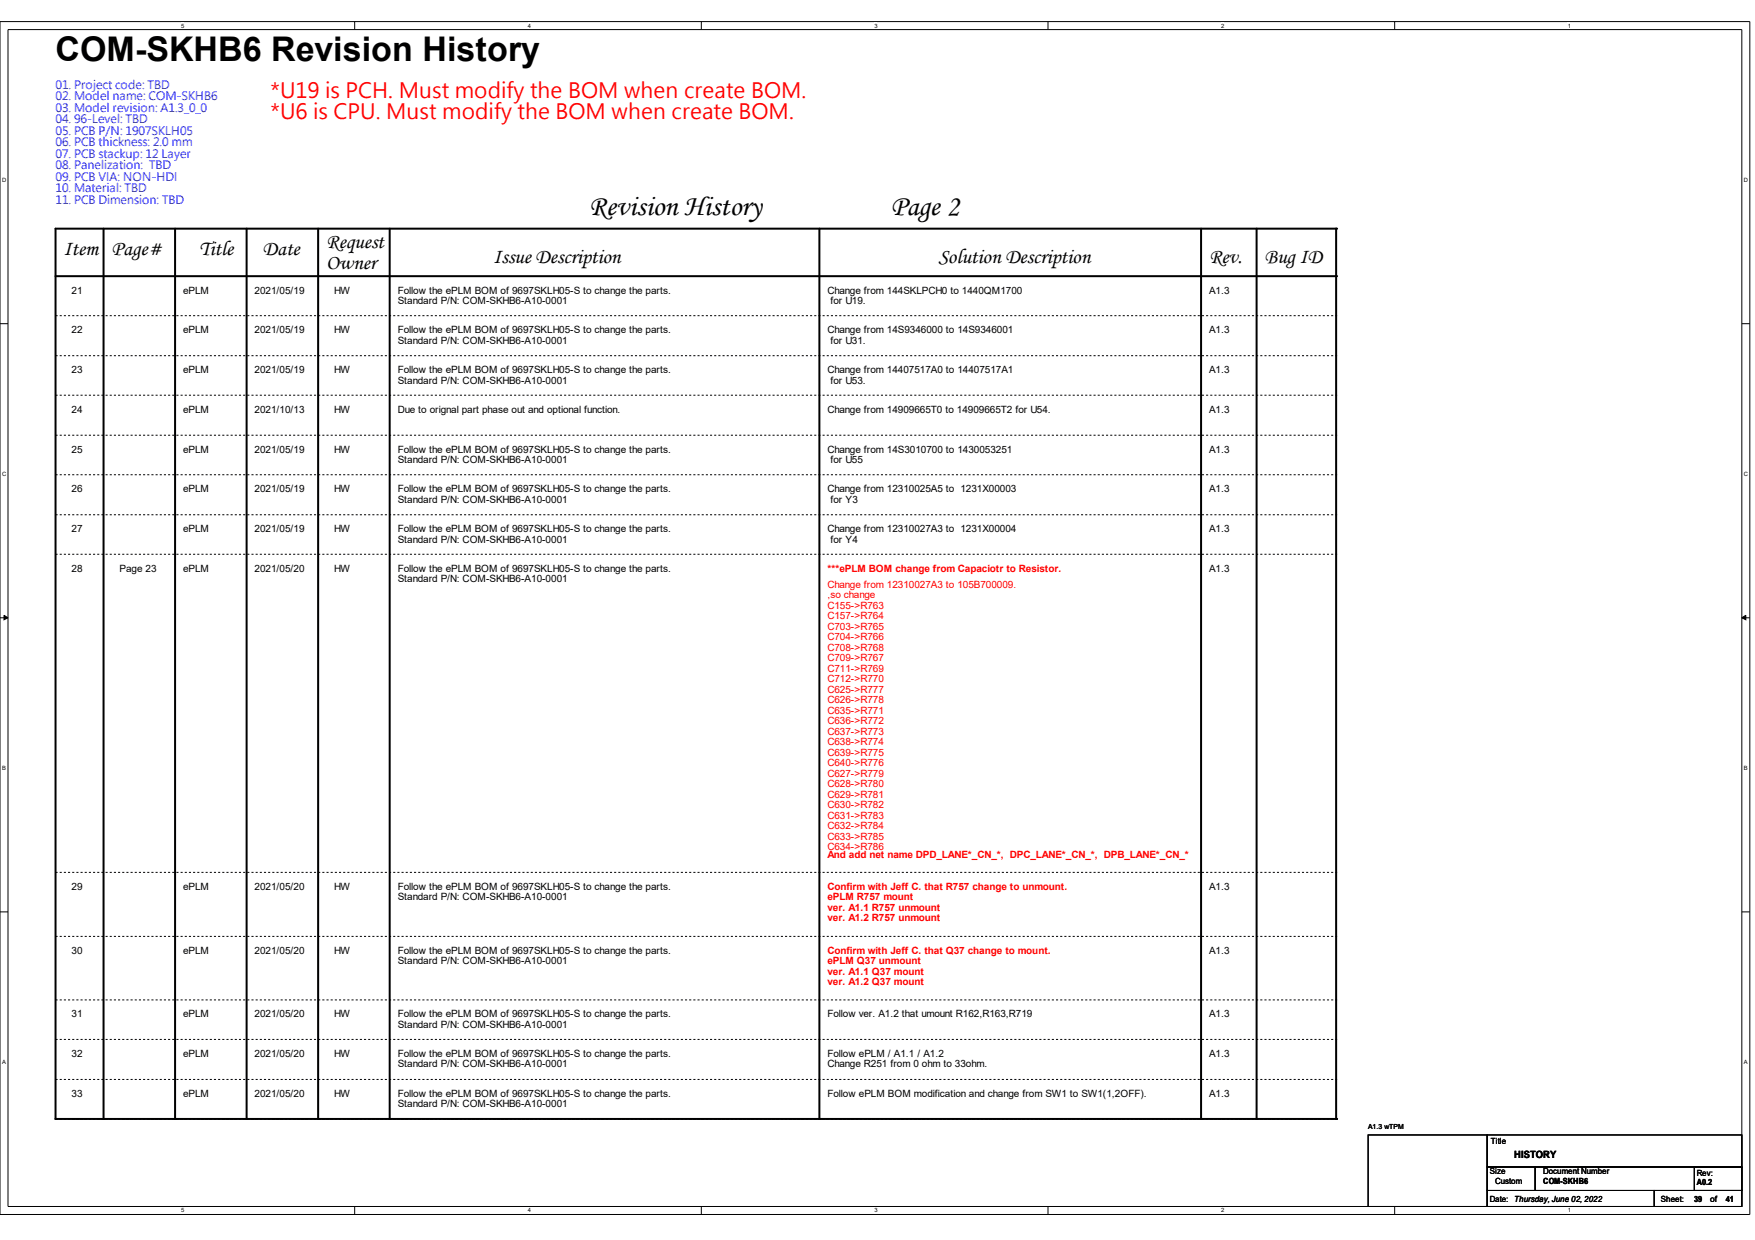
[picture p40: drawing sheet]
<svg xmlns="http://www.w3.org/2000/svg" width="297mm" height="210mm" viewBox="0 0 297 210" stroke-linecap="round" stroke-linejoin="round" font-family="sans-serif">
<defs><g id="words">
<text font-size="5.8" x="9.4" y="10.3">COM-SKHB6 Revision History</text>
<g font-size="4.9">
<text x="99.7" y="36.4">Revision History</text>
<text x="150.8" y="36.4">Page 2</text>
</g>
<g font-size="3.6" fill="#f00">
<text x="45.8" y="16.6">*U19 is PCH. Must modify the BOM when create BOM.</text>
<text x="45.8" y="20.2">*U6 is CPU. Must modify the BOM when create BOM.</text>
</g>
<g font-size="3.6">
<text x="55.2" y="41.9">Request</text>
<text x="10.8" y="43.2">Item</text>
<text x="18.9" y="43.2">Page#</text>
<text x="33.7" y="43.2">Title</text>
<text x="44.4" y="43.2">Date</text>
<text x="55.2" y="45.6">Owner</text>
<text x="83.5" y="44.5">Issue Description</text>
<text x="158.8" y="44.5">Solution Description</text>
<text x="204.6" y="44.5">Rev.</text>
<text x="214" y="44.5">Bug ID</text>
</g>
<g font-size="1.9" fill="#00f">
<text x="9.4" y="15">01. Project code: TBD</text>
<text x="9.4" y="16.9">02. Model name: COM-SKHB6</text>
<text x="9.4" y="18.9">03. Model revision: A1.3_0_0</text>
<text x="9.4" y="20.8">04. 96-Level: TBD</text>
<text x="9.4" y="22.8">05. PCB P/N: 1907SKLH05</text>
<text x="9.4" y="24.7">06. PCB thickness: 2.0 mm</text>
<text x="9.4" y="26.7">07. PCB stackup: 12 Layer</text>
<text x="9.4" y="28.6">08. Panelization: TBD</text>
<text x="9.4" y="30.6">09. PCB VIA: NON-HDI</text>
<text x="9.4" y="32.5">10. Material: TBD</text>
<text x="9.4" y="34.5">11. PCB Dimension: TBD</text>
</g>
<g font-size="1.7">
<text x="12.1" y="49.7">21</text>
<text x="31" y="49.7">ePLM</text>
<text x="43.1" y="49.7">2021/05/19</text>
<text x="56.6" y="49.7">HW</text>
<text x="67.3" y="49.7">Follow the ePLM BOM of 9697SKLH05-S to change the parts.</text>
<text x="67.3" y="51.5">Standard P/N: COM-SKHB6-A10-0001</text>
<text x="140" y="49.7">Change from 144SKLPCH0 to 1440QM1700</text>
<text x="140.5" y="51.5">for U19.</text>
<text x="204.6" y="49.7">A1.3</text>
<text x="12.1" y="56.4">22</text>
<text x="31" y="56.4">ePLM</text>
<text x="43.1" y="56.4">2021/05/19</text>
<text x="56.6" y="56.4">HW</text>
<text x="67.3" y="56.4">Follow the ePLM BOM of 9697SKLH05-S to change the parts.</text>
<text x="67.3" y="58.2">Standard P/N: COM-SKHB6-A10-0001</text>
<text x="140" y="56.4">Change from 14S9346000 to 14S9346001</text>
<text x="140.5" y="58.2">for U31.</text>
<text x="204.6" y="56.4">A1.3</text>
<text x="12.1" y="63.2">23</text>
<text x="31" y="63.2">ePLM</text>
<text x="43.1" y="63.2">2021/05/19</text>
<text x="56.6" y="63.2">HW</text>
<text x="67.3" y="63.2">Follow the ePLM BOM of 9697SKLH05-S to change the parts.</text>
<text x="67.3" y="65">Standard P/N: COM-SKHB6-A10-0001</text>
<text x="140" y="63.2">Change from 14407517A0 to 14407517A1</text>
<text x="140.5" y="65">for U53.</text>
<text x="204.6" y="63.2">A1.3</text>
<text x="12.1" y="69.9">24</text>
<text x="31" y="69.9">ePLM</text>
<text x="43.1" y="69.9">2021/10/13</text>
<text x="56.6" y="69.9">HW</text>
<text x="67.3" y="69.9">Due to orignal part phase out and optional function.</text>
<text x="140" y="69.9">Change from 14909665T0 to 14909665T2 for U54.</text>
<text x="204.6" y="69.9">A1.3</text>
<text x="12.1" y="76.6">25</text>
<text x="31" y="76.6">ePLM</text>
<text x="43.1" y="76.6">2021/05/19</text>
<text x="56.6" y="76.6">HW</text>
<text x="67.3" y="76.6">Follow the ePLM BOM of 9697SKLH05-S to change the parts.</text>
<text x="140" y="76.6">Change from 14S3010700 to 1430053251</text>
<text x="204.6" y="76.6">A1.3</text>
<text x="12.1" y="83.3">26</text>
<text x="31" y="83.3">ePLM</text>
<text x="43.1" y="83.3">2021/05/19</text>
<text x="56.6" y="83.3">HW</text>
<text x="67.3" y="78.4">Standard P/N: COM-SKHB6-A10-0001</text>
<text x="67.3" y="83.3">Follow the ePLM BOM of 9697SKLH05-S to change the parts.</text>
<text x="140" y="83.3">Change from 12310025A5 to 1231X00003</text>
<text x="140.5" y="78.4">for U55</text>
<text x="204.6" y="83.3">A1.3</text>
<text x="67.3" y="85.1">Standard P/N: COM-SKHB6-A10-0001</text>
<text x="140.5" y="85.1">for Y3</text>
<text x="12.1" y="90.1">27</text>
<text x="31" y="90.1">ePLM</text>
<text x="43.1" y="90.1">2021/05/19</text>
<text x="56.6" y="90.1">HW</text>
<text x="67.3" y="90.1">Follow the ePLM BOM of 9697SKLH05-S to change the parts.</text>
<text x="67.3" y="91.9">Standard P/N: COM-SKHB6-A10-0001</text>
<text x="140" y="90.1">Change from 12310027A3 to 1231X00004</text>
<text x="140.5" y="91.9">for Y4</text>
<text x="204.6" y="90.1">A1.3</text>
<text x="12.1" y="96.8">28</text>
<text x="20.2" y="96.8">Page 23</text>
<text x="31" y="96.8">ePLM</text>
<text x="43.1" y="96.8">2021/05/20</text>
<text x="56.6" y="96.8">HW</text>
<text x="67.3" y="96.8">Follow the ePLM BOM of 9697SKLH05-S to change the parts.</text>
<text x="67.3" y="98.6">Standard P/N: COM-SKHB6-A10-0001</text>
<text x="204.6" y="96.8">A1.3</text>
<text x="12.1" y="150.6">29</text>
<text x="31" y="150.6">ePLM</text>
<text x="43.1" y="150.6">2021/05/20</text>
<text x="56.6" y="150.6">HW</text>
<text x="67.3" y="150.6">Follow the ePLM BOM of 9697SKLH05-S to change the parts.</text>
<text x="67.3" y="152.4">Standard P/N: COM-SKHB6-A10-0001</text>
<text x="204.6" y="150.6">A1.3</text>
<text x="12.1" y="161.5">30</text>
<text x="31" y="161.5">ePLM</text>
<text x="43.1" y="161.5">2021/05/20</text>
<text x="56.6" y="161.5">HW</text>
<text x="67.3" y="161.5">Follow the ePLM BOM of 9697SKLH05-S to change the parts.</text>
<text x="204.6" y="161.5">A1.3</text>
<text x="67.3" y="163.3">Standard P/N: COM-SKHB6-A10-0001</text>
<text x="12.1" y="172.2">31</text>
<text x="31" y="172.2">ePLM</text>
<text x="43.1" y="172.2">2021/05/20</text>
<text x="56.6" y="172.2">HW</text>
<text x="67.3" y="172.2">Follow the ePLM BOM of 9697SKLH05-S to change the parts.</text>
<text x="140" y="172.2">Follow ver. A1.2 that umount R162,R163,R719</text>
<text x="204.6" y="172.2">A1.3</text>
<text x="12.1" y="178.9">32</text>
<text x="31" y="178.9">ePLM</text>
<text x="43.1" y="178.9">2021/05/20</text>
<text x="56.6" y="178.9">HW</text>
<text x="67.3" y="174">Standard P/N: COM-SKHB6-A10-0001</text>
<text x="67.3" y="178.9">Follow the ePLM BOM of 9697SKLH05-S to change the parts.</text>
<text x="140" y="178.9">Follow ePLM / A1.1 / A1.2</text>
<text x="204.6" y="178.9">A1.3</text>
<text x="12.1" y="185.7">33</text>
<text x="31" y="185.7">ePLM</text>
<text x="43.1" y="185.7">2021/05/20</text>
<text x="56.6" y="185.7">HW</text>
<text x="67.3" y="180.7">Standard P/N: COM-SKHB6-A10-0001</text>
<text x="67.3" y="185.7">Follow the ePLM BOM of 9697SKLH05-S to change the parts.</text>
<text x="140" y="180.7">Change R251 from 0 ohm to 33ohm.</text>
<text x="140" y="185.7">Follow ePLM BOM modification and change from SW1 to SW1(1,2OFF).</text>
<text x="204.6" y="185.7">A1.3</text>
<text x="67.3" y="187.5">Standard P/N: COM-SKHB6-A10-0001</text>
<text x="256.3" y="196">HISTORY</text>
</g>
<g font-size="1.7" fill="#f00">
<text x="140" y="96.8">***ePLM BOM change from Capaciotr to Resistor.</text>
<text x="140" y="99.5">Change from 12310027A3 to 105B700009.</text>
<text x="140" y="101.3">,so change</text>
<text x="140" y="103.1">C155-&gt;R763</text>
<text x="140" y="104.8">C157-&gt;R764</text>
<text x="140" y="106.6">C703-&gt;R765</text>
<text x="140" y="108.4">C704-&gt;R766</text>
<text x="140" y="110.2">C708-&gt;R768</text>
<text x="140" y="111.9">C709-&gt;R767</text>
<text x="140" y="113.7">C711-&gt;R769</text>
<text x="140" y="115.5">C712-&gt;R770</text>
<text x="140" y="117.3">C625-&gt;R777</text>
<text x="140" y="119.1">C626-&gt;R778</text>
<text x="140" y="120.8">C635-&gt;R771</text>
<text x="140" y="122.6">C636-&gt;R772</text>
<text x="140" y="124.4">C637-&gt;R773</text>
<text x="140" y="126.2">C638-&gt;R774</text>
<text x="140" y="127.9">C639-&gt;R775</text>
<text x="140" y="129.7">C640-&gt;R776</text>
<text x="140" y="131.5">C627-&gt;R779</text>
<text x="140" y="133.3">C628-&gt;R780</text>
<text x="140" y="135.1">C629-&gt;R781</text>
<text x="140" y="136.8">C630-&gt;R782</text>
<text x="140" y="138.6">C631-&gt;R783</text>
<text x="140" y="140.4">C632-&gt;R784</text>
<text x="140" y="142.2">C633-&gt;R785</text>
<text x="140" y="143.9">C634-&gt;R786</text>
<text x="140" y="145.3">And add net name DPD_LANE*_CN_*, DPC_LANE*_CN_*, DPB_LANE*_CN_*</text>
<text x="140" y="150.6">Confirm with Jeff C. that R757 change to unmount.</text>
<text x="140" y="152.4">ePLM R757 mount</text>
<text x="140" y="154.2">ver. A1.1 R757 unmount</text>
<text x="140" y="156">ver. A1.2 R757 unmount</text>
<text x="140" y="161.5">Confirm with Jeff C. that Q37 change to mount.</text>
<text x="140" y="163.3">ePLM Q37 unmount</text>
<text x="140" y="165">ver. A1.1 Q37 mount</text>
<text x="140" y="166.8">ver. A1.2 Q37 mount</text>
</g>
<g font-size="1.4">
<text x="252.3" y="193.6">Title</text>
<text x="252.1" y="203.5">Date: Thursday, June 02, 2022</text>
<text x="252.1" y="198.8">Size</text>
<text x="253.1" y="200.5">Custom</text>
<text x="261.2" y="198.8">Document Number</text>
<text x="261.2" y="200.5">COM-SKHB6</text>
<text x="281.1" y="203.5">Sheet:</text>
<text x="286.8" y="203.5">39</text>
<text x="287.2" y="199.1">Rev:</text>
<text x="287.2" y="200.7">A0.2</text>
<text x="289.5" y="203.5">of</text>
<text x="292.1" y="203.5">41</text>
</g>
<text font-size="1.2" x="231.6" y="191.2">A1.3 wTPM</text>
<g font-size="1">
<text x="30.6" y="4.7">5</text>
<text x="89.3" y="4.7">4</text>
<text x="148" y="4.7">3</text>
<text x="206.7" y="4.7">2</text>
<text x="265.3" y="4.7">1</text>
<text x=".3" y="30.7">D</text>
<text x="295.1" y="30.7">D</text>
<text x=".3" y="80.5">C</text>
<text x="295.1" y="80.5">C</text>
<text x=".3" y="130.3">B</text>
<text x="295.1" y="130.3">B</text>
<text x=".3" y="180.1">A</text>
<text x="295.1" y="180.1">A</text>
<text x="30.6" y="205.2">5</text>
<text x="89.3" y="205.2">4</text>
<text x="148" y="205.2">3</text>
<text x="206.7" y="205.2">2</text>
<text x="265.3" y="205.2">1</text>
</g>
</g></defs>
<path d="M0 3.7h296.2v201.9h-296.2zM1.4 5h293.4v199.2h-293.4z" fill="none" stroke="#000" stroke-width=".17"/>
<g fill="#fff">
<path d="M30.6 3.8h.5v1h-.5z"/>
<path d="M30.6 204.4h.5v1h-.5z"/>
</g>
<path d="M60 3.7v1.3M60 204.2v1.4" fill="none" stroke="#000" stroke-width=".17"/>
<g fill="#fff">
<path d="M89.3 3.8h.4v1h-.4z"/>
<path d="M89.3 204.4h.4v1h-.4z"/>
</g>
<path d="M118.7 3.7v1.3M118.7 204.2v1.4" fill="none" stroke="#000" stroke-width=".17"/>
<g fill="#fff">
<path d="M148 3.8h.4v1h-.4z"/>
<path d="M148 204.4h.4v1h-.4z"/>
</g>
<path d="M177.4 3.7v1.3M177.4 204.2v1.4" fill="none" stroke="#000" stroke-width=".17"/>
<g fill="#fff">
<path d="M206.7 3.8h.4v1h-.4z"/>
<path d="M206.7 204.4h.4v1h-.4z"/>
</g>
<path d="M236.1 3.7v1.3M236.1 204.2v1.4" fill="none" stroke="#000" stroke-width=".17"/>
<g fill="#fff">
<path d="M265.3 3.8h.5v1h-.5z"/>
<path d="M265.3 204.4h.5v1h-.5z"/>
<path d="M.3 29.9h.5v1h-.5z"/>
<path d="M295.1 29.9h.6v1h-.6z"/>
<path d="M.3 79.7h.5v1h-.5z"/>
<path d="M295.1 79.7h.6v1h-.6z"/>
</g>
<path d="M0 54.8h1.4M294.8 54.8h1.4" fill="none" stroke="#000" stroke-width=".17"/>
<g fill="#fff">
<path d="M.3 129.5h.5v1h-.5z"/>
<path d="M295.1 129.5h.6v1h-.6z"/>
</g>
<path d="M0 104.6h1.4M294.8 104.6h1.4" fill="none" stroke="#000" stroke-width=".17"/>
<path d="M.7 104.2l.7 .4-.7 .3zM294.8 104.6l.7-.4v.7z" fill="#000" stroke="#000" stroke-width=".17"/>
<g fill="#fff">
<path d="M.3 179.3h.5v1h-.5z"/>
<path d="M295.1 179.3h.6v1h-.6z"/>
</g>
<path d="M0 154.4h1.4M294.8 154.4h1.4M231.6 192.1h20.1v12.1h-20.1zM251.7 197.5h8.1v4h-8.1zM251.7 192.1h43.1v5.4h-43.1zM259.8 197.5h35v4h-35zM286.8 197.5h8v4h-8zM251.7 201.5h28.3v2.7h-28.3zM280 201.5h14.8v2.7h-14.8z" fill="none" stroke="#000" stroke-width=".17"/>
<g fill="none" stroke="#000" stroke-width=".17" stroke-dasharray=".4 .4 .4 .4 .4 .4 .4 .4" stroke-linecap="butt">
<path d="M9.4 53.4h216.7M9.4 73.7h216.7M9.4 60.2h216.7M9.4 66.9h216.7M9.4 80.4h216.7M9.4 87.1h216.7M9.4 93.8h216.7M9.4 158.5h216.7M9.4 147.7h216.7M9.4 176h216.7M9.4 169.3h216.7M9.4 182.7h216.7"/>
<path d="M9.4 189.4h216.7"/>
</g>
<path d="M9.4 38.7h216.7v150.7h-216.7zM17.5 38.7v150.7M29.6 38.7v150.7M41.7 38.7v150.7M53.8 38.7v150.7M66 38.7v150.7M138.7 38.7v150.7M203.3 38.7v150.7M212.7 38.7v150.7M9.4 46.8h216.7" fill="none" stroke="#000" stroke-width=".34"/>
<g fill="#000">
<circle cx="226.1" cy="38.7" r=".17"/>
<circle cx="226.1" cy="46.8" r=".17"/>
<circle cx="9.4" cy="189.4" r=".17"/>
<circle cx="17.5" cy="189.4" r=".17"/>
<circle cx="29.6" cy="189.4" r=".17"/>
<circle cx="41.7" cy="189.4" r=".17"/>
<circle cx="53.8" cy="189.4" r=".17"/>
<circle cx="66" cy="189.4" r=".17"/>
<circle cx="138.7" cy="189.4" r=".17"/>
<circle cx="203.3" cy="189.4" r=".17"/>
<circle cx="212.7" cy="189.4" r=".17"/>
<circle cx="226.1" cy="189.4" r=".17"/>
</g>
<use href="#words"/>
</svg>
